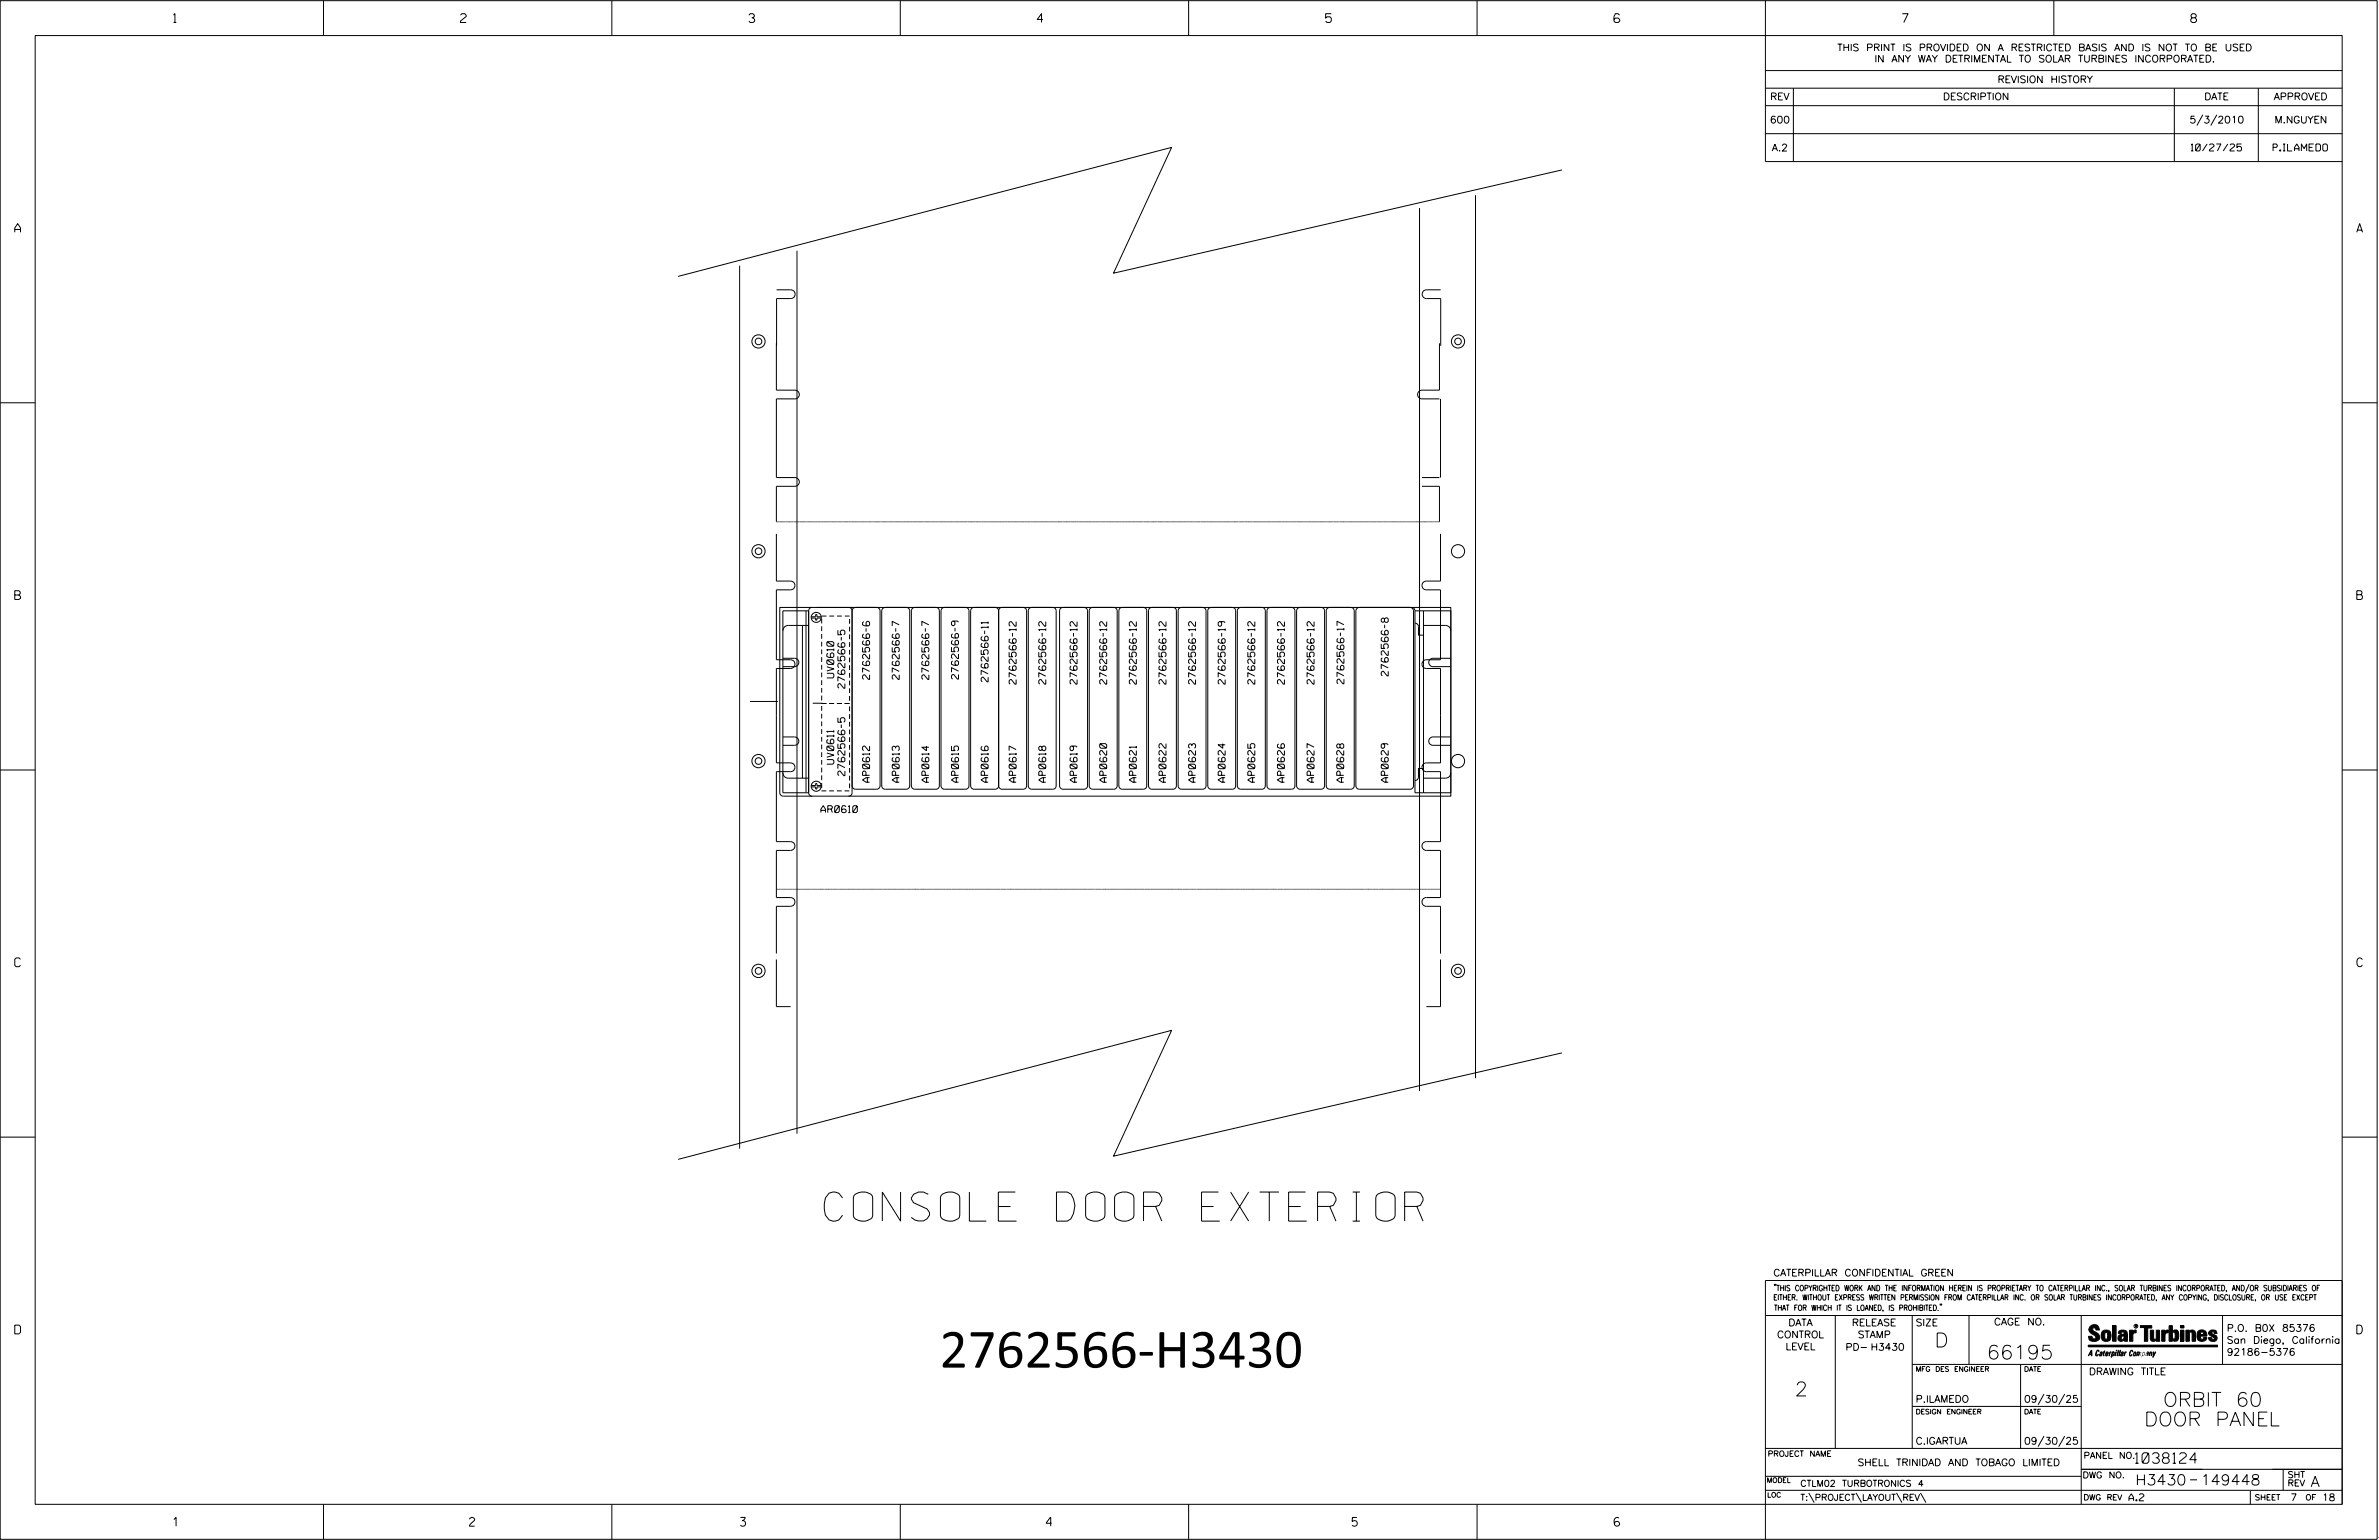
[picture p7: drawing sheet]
<svg xmlns="http://www.w3.org/2000/svg" width="864mm" height="559mm" viewBox="0 0 864 559" stroke-linecap="round" stroke-linejoin="round" font-family="sans-serif">
<defs><g id="words">
<text font-size="12.9" x="341.1" y="496.2">2762566-H3430</text>
<text font-size="10.5" x="299.2" y="443.1">CONSOLE DOOR EXTERIOR</text>
<g font-size="5.1">
<text x="702.3" y="488.8">D</text>
<text x="721.2" y="493.2">66195</text>
<text x="651.5" y="506.5">2</text>
<text x="785.2" y="510.3">ORBIT 60</text>
<text x="778.3" y="517.4">DOOR PANEL</text>
</g>
<g font-size="3.8">
<text x="775.1" y="531">1038124</text>
<text x="775.2" y="538.9">H3430</text>
<text x="798.8" y="538.9">149448</text>
<text x="838.8" y="539.5">A</text>
</g>
<g font-size="3.2">
<text x="63" y="8.2">1</text>
<text x="167.2" y="8.2">2</text>
<text x="271.8" y="8.2">3</text>
<text x="376.5" y="8.2">4</text>
<text x="481.2" y="8.2">5</text>
<text x="690.6" y="8.2">7</text>
<text x="795.3" y="8.2">8</text>
<text x="5.4" y="84.3">A</text>
<text x="855.5" y="84.3">A</text>
<text x="5.4" y="217.5">B</text>
<text x="855.6" y="217.5">B</text>
<text x="5.4" y="350.8">C</text>
<text x="855.6" y="350.8">C</text>
<text x="5.4" y="484">D</text>
<text x="855.6" y="484">D</text>
<text x="62.8" y="553.8">1</text>
<text x="170.4" y="553.8">2</text>
<text x="268.8" y="553.8">3</text>
<text x="379.8" y="553.8">4</text>
<text x="490.8" y="553.8">5</text>
<text x="585.9" y="553.8">6</text>
</g>
<g font-size="2.5">
<text x="666.9" y="18.5">THIS PRINT IS PROVIDED ON A RESTRICTED BASIS AND IS NOT TO BE USED</text>
<text x="680.5" y="22.6">IN ANY WAY DETRIMENTAL TO SOLAR TURBINES INCORPORATED.</text>
<text x="725.1" y="30">REVISION HISTORY</text>
<text x="642.6" y="36.3">REV</text>
<text x="705.3" y="36.3">DESCRIPTION</text>
<text x="800.2" y="36.3">DATE</text>
<text x="825.4" y="36.3">APPROVED</text>
<text x="642.5" y="44.7">600</text>
<text x="794.8" y="44.7">5/3/2010</text>
<text x="825.7" y="44.7">M.NGUYEN</text>
<text x="643.2" y="54.8">A.2</text>
<text x="795.4" y="54.8">10/27/25</text>
<text x="825.1" y="54.8">P.ILAMEDO</text>
<text x="302.7" y="246" transform="rotate(-90 302.7 246)">UV0610</text>
<text x="503.9" y="245.2" transform="rotate(-90 503.9 245.2)">2762566-8</text>
<text x="306.7" y="249.7" transform="rotate(-90 306.7 249.7)">2762566-5</text>
<text x="315.7" y="246.5" transform="rotate(-90 315.7 246.5)">2762566-6</text>
<text x="326.4" y="246.5" transform="rotate(-90 326.4 246.5)">2762566-7</text>
<text x="337.2" y="246.5" transform="rotate(-90 337.2 246.5)">2762566-7</text>
<text x="347.9" y="246.4" transform="rotate(-90 347.9 246.4)">2762566-9</text>
<text x="358.7" y="247.4" transform="rotate(-90 358.7 247.4)">2762566-11</text>
<text x="368.9" y="248.2" transform="rotate(-90 368.9 248.2)">2762566-12</text>
<text x="379.6" y="248.2" transform="rotate(-90 379.6 248.2)">2762566-12</text>
<text x="391" y="248.2" transform="rotate(-90 391 248.2)">2762566-12</text>
<text x="401.7" y="248.2" transform="rotate(-90 401.7 248.2)">2762566-12</text>
<text x="412.5" y="248.2" transform="rotate(-90 412.5 248.2)">2762566-12</text>
<text x="423.2" y="248.2" transform="rotate(-90 423.2 248.2)">2762566-12</text>
<text x="434" y="248.2" transform="rotate(-90 434 248.2)">2762566-12</text>
<text x="444.8" y="248.2" transform="rotate(-90 444.8 248.2)">2762566-19</text>
<text x="455.5" y="248.2" transform="rotate(-90 455.5 248.2)">2762566-12</text>
<text x="466.3" y="248.2" transform="rotate(-90 466.3 248.2)">2762566-12</text>
<text x="477" y="248.2" transform="rotate(-90 477 248.2)">2762566-12</text>
<text x="487.9" y="248.1" transform="rotate(-90 487.9 248.1)">2762566-17</text>
<text x="302.7" y="277.3" transform="rotate(-90 302.7 277.3)">UV0611</text>
<text x="306.7" y="281.4" transform="rotate(-90 306.7 281.4)">2762566-5</text>
<text x="315.7" y="283.8" transform="rotate(-90 315.7 283.8)">AP0612</text>
<text x="326.4" y="283.8" transform="rotate(-90 326.4 283.8)">AP0613</text>
<text x="337.2" y="283.8" transform="rotate(-90 337.2 283.8)">AP0614</text>
<text x="347.9" y="283.8" transform="rotate(-90 347.9 283.8)">AP0615</text>
<text x="358.7" y="283.8" transform="rotate(-90 358.7 283.8)">AP0616</text>
<text x="368.9" y="283.8" transform="rotate(-90 368.9 283.8)">AP0617</text>
<text x="379.6" y="283.8" transform="rotate(-90 379.6 283.8)">AP0618</text>
<text x="391" y="283.8" transform="rotate(-90 391 283.8)">AP0619</text>
<text x="401.7" y="283.8" transform="rotate(-90 401.7 283.8)">AP0620</text>
<text x="412.5" y="283.8" transform="rotate(-90 412.5 283.8)">AP0621</text>
<text x="423.2" y="283.8" transform="rotate(-90 423.2 283.8)">AP0622</text>
<text x="434" y="283.8" transform="rotate(-90 434 283.8)">AP0623</text>
<text x="444.8" y="283.8" transform="rotate(-90 444.8 283.8)">AP0624</text>
<text x="455.5" y="283.8" transform="rotate(-90 455.5 283.8)">AP0625</text>
<text x="466.3" y="283.8" transform="rotate(-90 466.3 283.8)">AP0626</text>
<text x="477" y="283.8" transform="rotate(-90 477 283.8)">AP0627</text>
<text x="487.8" y="283.8" transform="rotate(-90 487.8 283.8)">AP0628</text>
<text x="503.9" y="283.8" transform="rotate(-90 503.9 283.8)">AP0629</text>
<text x="298" y="294.9">AR0610</text>
<text x="643.8" y="463">CATERPILLAR CONFIDENTIAL GREEN</text>
<text x="645.1" y="485.5">CONTROL</text>
<text x="649.2" y="481.1">DATA</text>
<text x="672.3" y="481.1">RELEASE</text>
<text x="674.4" y="485.5">STAMP</text>
<text x="695.4" y="481.1">SIZE</text>
<text x="723.8" y="480.8">CAGE NO.</text>
<text x="808.4" y="483.1">P.O. B0X 85376</text>
<text x="648.2" y="489.8">LEVEL</text>
<text x="669.9" y="490">PD- H3430</text>
<text x="808.4" y="487.5">San Diego, California</text>
<text x="808.4" y="491.8">92186-5376</text>
<text x="758.3" y="498.9">DRAWING TITLE</text>
<text x="695.4" y="508.9">P.ILAMEDO</text>
<text x="734.8" y="508.9">09/30/25</text>
<text x="695.4" y="524.1">C.IGARTUA</text>
<text x="734.8" y="524.1">09/30/25</text>
<text x="674.3" y="531.9">SHELL TRINIDAD AND TOBAGO LIMITED</text>
<text x="772.8" y="544.6">A.2</text>
<text x="831.4" y="544.6">7</text>
<text x="842.9" y="544.6">18</text>
</g>
<g font-size="2.3">
<text x="756.4" y="529.2">PANEL NO.</text>
<text x="653.5" y="539.4">CTLM02 TURBOTRONICS 4</text>
<text x="756" y="536.3">DWG NO.</text>
<text x="830.4" y="539.3">REV</text>
<text x="830.4" y="536.2">SHT</text>
<text x="653.5" y="544.5">T:\PROJECT\LAYOUT\REV\</text>
</g>
<g font-size="2">
<text x="643.8" y="468.4">&quot;THIS COPYRIGHTED WORK AND THE INFORMATION HEREIN IS PROPRIETARY TO CATERPILLAR INC., SOLAR TURBINES INCORPORATED, AND/OR SUBSIDIARIES OF</text>
<text x="643.8" y="471.8">EITHER. WITHOUT EXPRESS WRITTEN PERMISSION FROM CATERPILLAR INC. OR SOLAR TURBINES INCORPORATED, ANY COPYING, DISCLOSURE, OR USE EXCEPT</text>
<text x="644" y="475.6">THAT FOR WHICH IT IS LOANED, IS PROHIBITED.&quot;</text>
<text x="641.7" y="528.5">PROJECT NAME</text>
<text x="756.3" y="544.3">DWG REV</text>
<text x="818.5" y="544.3">SHEET</text>
<text x="836.9" y="544.3">OF</text>
</g>
<g font-size="1.8">
<text x="695.4" y="497.6">MFG DES ENGINEER</text>
<text x="734.8" y="497.6">DATE</text>
<text x="695.4" y="513.1">DESIGN ENGINEER</text>
<text x="734.8" y="513.1">DATE</text>
<text x="641.3" y="538">MODEL</text>
<text x="641.5" y="543.3">LOC</text>
</g>
<text font-size=".9" x="775.1" y="481.7">R</text>
</g></defs>
<g fill="none" stroke="#000" stroke-width=".36">
<path d="M.1 .2h862.8v558.4h-862.8zM12.8 12.9h837.4v533h-837.4zM117.4 .2v12.7M222.1 .2v12.7M326.8 .2v12.7M431.5 .2v12.7M536.2 .2v12.7M587.9 5.5l-.5-.5h-1l-.5 1v1.7l.5 .4h1l.6-.4v-.6l-.6-.5h-1l-.5 .5M640.9 .2v58.4h209.3M745.6 .2v12.7M640.9 25.6h209.3M640.9 32h209.3"/>
<path d="M640.9 38.3h209.3M651 32v26.6M789.3 32v26.6M819.8 32v26.6M640.9 48.5h209.3M799.6 41.7l-2.1 3.8M804.7 41.7l-2.2 3.8M515.3 75.5v320.4M535.6 70.8v320.4M567 61.7l-162.8 37.4 21.1-45.6-179.1 46.8M268.5 96.4v320.4M289.3 91v320.4"/>
<path d="M281.9 105.2h5.2a1.59 1.59 0 0 1 1.5 1.6 1.59 1.59 0 0 1-1.5 1.5h-5.2l-.1 33.3h6.8a1.59 1.59 0 0 1 1.6 1.6 1.59 1.59 0 0 1-1.6 1.5h-6.8v28.6h6.8a1.59 1.59 0 0 1 1.6 1.6 1.59 1.59 0 0 1-1.6 1.6h-6.8v12.8h240.7v-12.8h-6.3M288.6 106.7v.1M516.2 106.7v.1M516.3 106.8a1.57 1.57 0 0 0 1.5 1.5h5.2v17.2M523 105.2h-5.2a1.57 1.57 0 0 0-1.5 1.6M522.5 124.6v17h-6.3a1.59 1.59 0 0 0-1.6 1.6 1.59 1.59 0 0 0 1.6 1.5h6.3M.1 146.2h12.7M522.9 144.7v28.6M850.2 146.2h12.7M516.2 173.3h6.3M522.9 173.3h.1M281.8 193.7v17.2h5.2a1.57 1.57 0 0 1 1.6 1.5"/>
<path d="M522.9 193.7v17.2h-5.1a1.59 1.59 0 0 0-1.6 1.5 1.59 1.59 0 0 0 1.6 1.6h5.1v25.4h-5.1a1.57 1.57 0 0 0-1.6 1.6M288.6 212.4v.1M288.6 212.4a1.57 1.57 0 0 1-1.6 1.6h-5.2v25.4h5.2a1.59 1.59 0 0 1 1.6 1.6 1.59 1.59 0 0 1-1.6 1.6h-5.2v34.2h5.2a1.59 1.59 0 0 1 1.6 1.6 1.59 1.59 0 0 1-1.6 1.6h-5.2v25.4h5.2a1.57 1.57 0 0 1 1.6 1.6M283.1 220.4h243.6v68.5l-242.8-.1-.6-.4-.2-.7zM284.2 238.9h4.2a1.52 1.52 0 0 1 1.6 1.5 1.52 1.52 0 0 1-1.6 1.5h-4.2M291.3 226.9v55.5M292.6 221.7v65.8M293.4 226.9h-7.3a1.93 1.93 0 0 0-1.9 2M293.5 221.7v66M293.5 221.7h-9.3v66h9.3M294.5 223.8h1.6v-.8h.4v.8h1.6M294.5 224.3h1.6v.7h.3l.1-.7h1.6"/>
<path d="M294.8 220.4l-.9 .4-.4 .9M296.4 220.4h13.1M308 220.4l1 .4 .3 .9M309.3 221.7v66l-.3 .8-1 .4M309.3 221.7a1.26 1.26 0 0 1 1.3-1.3h7.6a1.26 1.26 0 0 1 1.3 1.3l-.1 63.8-.4 .6-.8 .3h-7.6l-1-.5-.3-.8M320.5 220.8l.8-.4h7.7a1.26 1.26 0 0 1 1.2 1.3v63.7l-.4 .6-.8 .4h-7.7l-1-.5-.2-.8v-63.4zM331.2 220.8l.9-.4h7.6a1.26 1.26 0 0 1 1.3 1.3v63.7l-.4 .6-.9 .4h-7.6l-1-.5-.3-.8v-63.4zM342 220.8l.9-.4h7.6a1.26 1.26 0 0 1 1.3 1.3l-.1 63.7-.3 .6-.9 .4h-7.6l-1.1-.5-.2-.8v-63.4zM362.5 221.7l.4-.9 .6-.4h7.9a1.26 1.26 0 0 1 1.3 1.3l-.1 63.7-.3 .6-.9 .4h-7.6l-1-.5-.3-.8M362.5 221.7v63.5M362.5 221.7a1.26 1.26 0 0 0-1.3-1.3h-7.8l-.7 .4-.3 .9v63.4l.2 .8 1 .5 8-.1 .7-.5 .2-.7M373.6 220.8l.9-.4h7.7a1.21 1.21 0 0 1 1.2 1.3v63.7l-.4 .6-.8 .4h-7.7l-1-.5-.2-.8v-63.4z"/>
<path d="M385 220.8l.9-.4h7.6a1.26 1.26 0 0 1 1.3 1.3v63.4l-.3 .8-1 .5h-7.6l-1-.5-.3-.8v-63.4zM395.7 220.8l1-.4h7.6a1.26 1.26 0 0 1 1.3 1.3l-.1 63.7-.3 .6-.9 .4h-7.6l-1.1-.5-.2-.8v-63.4zM406.5 220.8l.9-.4h7.6a1.21 1.21 0 0 1 1.3 1.3v63.7l-.4 .6-.9 .4h-7.6l-1-.5-.2-.8v-63.4zM417.3 220.8l.8-.4h7.7a1.21 1.21 0 0 1 1.2 1.3v63.7l-.3 .6-.9 .4h-7.7l-.9-.5-.3-.8v-63.4zM428 220.8l.9-.4h7.7a1.21 1.21 0 0 1 1.2 1.3v63.7l-.4 .6-.8 .4h-7.7l-1-.5-.2-.8v-63.4zM438.8 220.8l.9-.4h7.6a1.21 1.21 0 0 1 1.3 1.3l-.1 63.7-.3 .6-.9 .4h-7.6l-1-.5-.3-.8v-63.4zM449.5 220.8l.9-.4h7.6l.8 .2 .5 .7v63.8a1.21 1.21 0 0 1-1.3 1.3h-7.6l-1-.5-.2-.8v-63.4zM460.3 220.8l.9-.4h7.6l.7 .2 .5 .7 .1 63.8a1.21 1.21 0 0 1-1.3 1.3h-7.6l-1-.5-.3-.8v-63.4zM471.1 220.8l.8-.4h7.9l.7 .4 .3 .9v63.4l-.2 .8-1 .5h-7.7l-1-.5-.2-.8v-63.4zM481.8 220.8l.9-.4h7.9l.6 .4 .4 .9v63.4l-.2 .8-1.1 .5h-7.6l-1-.5-.3-.8v-63.4zM492.6 220.8l.9-.4h18.3a1.26 1.26 0 0 1 1.3 1.3v63.7l-.4 .6-.9 .4h-18.3l-1.1-.5-.2-.8v-63.4zM512.4 220.4l.9 .4 .3 .9h3.1"/>
<path d="M513.6 226.1a1.33 1.33 0 0 1 1.3 1.3v3.1h1.8M513.6 221.7v66h3.1M516.7 221.7h10v66h-10zM516.7 226.9h8.1a1.93 1.93 0 0 1 1.9 2M526.5 238.9h-6.3a1.52 1.52 0 0 0-1.5 1.5 1.52 1.52 0 0 0 1.5 1.5h6.3M272.2 254.5h10.2M295 255.2h3.6M516.2 241a1.57 1.57 0 0 0 1.6 1.6h5.1v34.2h-5.1a1.59 1.59 0 0 0-1.6 1.6 1.59 1.59 0 0 0 1.6 1.6h5.1v25.4h-5.1a1.57 1.57 0 0 0-1.6 1.6M.1 279.4h12.7M284.2 267.4h4.2a1.52 1.52 0 0 1 1.6 1.5 1.52 1.52 0 0 1-1.6 1.5h-4.2M516.7 278.8h-1.8v3.2a1.26 1.26 0 0 1-1.3 1.2M526.5 267.4h-6.3a1.52 1.52 0 0 0-1.5 1.5 1.52 1.52 0 0 0 1.5 1.5h6.3"/>
<path d="M850.2 279.4h12.7M284.2 280.4a1.93 1.93 0 0 0 1.9 2h7.3M293.5 287.7l.3 .7 1 .5M294.5 285.5h1.6v.8h.4v-.8h1.6M294.5 285h1.6v-.7h.4v.7h1.6M526.7 280.4a1.93 1.93 0 0 1-1.9 2h-8.1M288.6 307a1.63 1.63 0 0 1-1.6 1.6h-5.2v17.1h5.2a1.59 1.59 0 0 1 1.6 1.6 1.59 1.59 0 0 1-1.6 1.6h-5.2v17.1M516.2 307a1.63 1.63 0 0 0 1.6 1.6h5.1v17.1h-5.1a1.59 1.59 0 0 0-1.6 1.6 1.59 1.59 0 0 0 1.6 1.6h5.1v17.1M281.8 322.7h241.1M281.8 348.2v17.1h5.2M522.9 348.2v17.1h-5.1M567 382.1l-162.8 37.4 21.1-45.6-179.1 46.8"/>
<path d="M.1 412.6h12.7M850.2 412.6h12.7M640.9 477.3h209.3M644.2 466.1l-.1 .4M644.7 466.1l-.2 .4M666.2 477.3v48.3M694.2 477.3v48.3M704.4 473.3l-.1 .4M704.8 473.3l-.1 .4M714.8 477.3v17.8M755.5 477.3v68.6M806.8 477.3v17.8"/>
<path d="M816.5 466l-1.4 3.1M850.2 464.6h-209.3v94M850.2 464.8v81.1M694.2 495.1h156M733.5 495.1v30.5M758.6 481.4a2.02 2.02 0 0 1 3.1-.1l.5 1.3h-1.3l-.2-.6-.4-.2-.6 .1-.1 .4 .4 .7a2.46 2.46 0 0 1 2.2 2.9 2.83 2.83 0 0 1-3.8 .3l-.3-1.3h1.3l.2 .7 .6 .3 .5-.2 .2-.5-.4-.6-1.9-1.2-.4-.9zM759.2 491.3h-.7l.7-1.2v1.9h.2l-.1-2.1-1.3 2.1 .5-.5h.7M761.3 490l.3-.2 .4 .3-.1 .3-.3-.4-.4 .3-.3 1.6h.4l.4-.5-.3 .6-.4 .1-.3-.4zM762.6 490.6l.5-.1-.1 1.4h-.9a.74 .74 0 0 1 .9-.8l-.3 .7-.5 .1 .2-.5 .6-.2v-.5l-.7 .2zM763 483.2a2.17 2.17 0 0 1 3.1 0l.3 1.4-.3 1.5a2.17 2.17 0 0 1-3.1 0l-.3-1.5zM763.6 490.5l.4-.4 .2 .6h-.3l-.3 .9 .2 .4-.3-.1zM764.1 483.7l.5-.4 .4 .3v2.2l-.4 .2-.5-.2z"/>
<path d="M764.6 491.1l.6 .2v-.7l-.4-.1-.4 .6-.1 .8h.6M764.6 491.1l-.1 .8h.4M764.6 482.6v.8M764.8 490.7l.4 .1v.3h-.6zM765 491.5l-.1 .4zM766 490.5l-.5 1.5zM766 490.8l.4-.3-.4 .4M766.9 481h1.3v5.7h-1.3zM767 490.8l.5 .1-.3 .8-.4 .2zM767.3 490.5h-.5l-.5 2M767.3 490.5a.8 .8 0 0 1 .2 1 .8 .8 0 0 1-.9 .4l-.1 .6M767.3 490.5l-.1 .2"/>
<path d="M768.1 490.5l-.4 1.5zM768.2 489.9h.3l-.1 .2h-.2zM769 489.9l-.5 2.1zM769.7 489.9l-.6 2.1zM770.1 491.4l.5-.3-.5 .8zM770.4 491.9h.1M770.6 491.1l.1-.4-.7 .2 .1-.3 .6-.1 .2 .3-.5 1.1M770.6 491.1a.74 .74 0 0 0-.8 .8h.6M771 484.8h-.7l-.3 .6 .4 .7 .5-.3 .1-2.4h-.8l-.1 .4h-1.2a1.71 1.71 0 0 1 1.8-1.3 1.71 1.71 0 0 1 1.6 1.4v2.8h-1.1l-.1-.6M771 484.2l-1.5 .1a1.41 1.41 0 0 0 0 2.4l.5 .1 1.1-.7M771.2 486.1h-.1M771.4 490.5l.1 .3 .4-.3-.9 1.5z"/>
<path d="M771.5 490.8h.1M773 482.7h1.2v.5l.5-.5 .7-.1v1h-.6l-.5 .4-.1 2.7h-1.2zM773.3 490.3l.6-.4 .4 .2-.1 .4-.3-.4a1.28 1.28 0 0 0-.5 1.8l.6-.4-.1 .4-.8 .1zM774.7 490.8l.5-.3a.88 .88 0 0 1 .2 .9 .88 .88 0 0 1-.7 .7l-.2-.2zM774.8 490.9h.5l-.3 1h-.3l-.2-.2zM775.2 490.5l-.1 .2M776.8 481h4.3v.9h-1.5v4.8h-1.3M776.8 490.6l-.8 .2v-.3l-.4 1.5 .8-1.3v1.3l.3-1.2M779.3 491.1h.4M779.6 490.5h.3l-.3 1.4M779.6 490.7h.2l-.1 .4M779.7 491.1l-.1 .4"/>
<path d="M779.7 491.1l-.4 .2M780.1 492l.4-1.5 .1 .3 .3-.3 .3 .2-.3 1.3v-1.3l-.7 1.3M780.6 482.7h1.2v2.7l.1 .4 .4 .3 .4-.7v-2.7h1.2l.1 4h-1.3v-.5l-1.1 .6-.7-.3-.3-.7zM781.6 492.5l1-2-.8 1.3-.2-1.3-.2 2M784.7 482.7h1.2v.5l.5-.5 .7-.1v1h-.5l-.6 .4-.1 2.7h-1.2zM787.4 481h1.2v2a1.4 1.4 0 0 1 2.2 .2l.1 1.4-.4 1.9-1.5 .1-.4-.5v-1l.5 .9 .5-.3v-2.1l-.5-.4-.5 .7v2.8h-1.2zM791.5 482.7h1.3v4h-1.3zM791.5 481h1.3v.9h-1.3zM793.5 482.7h1.3v.4l.7-.5 1.1 .2 .4 .6v3.3h-1.2l-.3-3.4-.7 .2v3.2h-1.3zM794.8 483.1h.1M797.7 483.2a1.92 1.92 0 0 1 2.4-.5 1.92 1.92 0 0 1 1 2.1h-2.3v.8l.6 .5 .5-.3v-.5h1.2a1.83 1.83 0 0 1-2.1 1.4 1.83 1.83 0 0 1-1.5-2.1zM798.8 484.2v.6"/>
<path d="M799.1 483.4h.6l.2 .8h-1.1zM804.6 482.9a1.84 1.84 0 0 0-2.9 .8 3.3 3.3 0 0 0 2.2 1.9l-.5 .5-.4-.3-.1-.4h-1.2l.1 .6a1.92 1.92 0 0 0 2.9 .4M804.9 483.8h-1.2l-.2-.6-.5 .1-.1 .3 .1 .3 1.8 .9M805.1 488.1h-47.1v.6h47.1M694.2 510.3h61.3M742 505.8l-2.2 3.9M749.5 505.8l-2.2 3.9M640.9 525.6h209.2M640.9 535.7h114.6M742 521.1l-2.2 3.8M749.5 521.1l-2.2 3.8M755.5 533.2h94.7"/>
<path d="M795 537h2.6M828.8 533.2v7.6M117.4 545.9v12.7M222.1 545.9v12.7M326.8 545.9v12.7M431.5 545.9v12.7M536.2 545.9v12.7M640.9 540.8h209.3M656.6 541.7l2 3.5M673.8 541.7l1.9 3.5M688.4 541.7l2 3.5M697.2 541.7l1.9 3.5"/>
<path d="M816.9 541v4.9M863.5 558h.1"/>
<circle cx="275.3" cy="123.9" r="2.4"/>
<circle cx="275.3" cy="123.9" r="1.2"/>
<circle cx="529.3" cy="123.9" r="1.2"/>
<circle cx="529.3" cy="123.9" r="2.4"/>
<circle cx="275.3" cy="200" r="2.4"/>
<circle cx="275.3" cy="200" r="1.2"/>
<circle cx="529.3" cy="200" r="2.4"/>
<circle cx="296.3" cy="224" r="1.83"/>
<circle cx="275.3" cy="276.2" r="2.41"/>
<circle cx="275.3" cy="276.2" r="1.2"/>
<circle cx="529.3" cy="276.2" r="2.4"/>
<circle cx="296.3" cy="285.3" r="1.83"/>
<circle cx="275.3" cy="352.3" r="2.41"/>
<circle cx="275.3" cy="352.3" r="1.21"/>
<circle cx="529.3" cy="352.3" r="2.41"/>
<circle cx="529.3" cy="352.3" r="1.21"/>
<circle cx="775.4" cy="481.2" r=".69"/>
</g>
<g fill="#000">
<path d="M768.1 490.5l-.4 1.5zM768.2 489.9h.3l-.1 .2h-.2zM769 489.9l-.5 2.1zM769.7 489.9l-.6 2.1zM791.5 481h1.3v.9h-1.3zM791.5 482.7h1.3v4h-1.3zM758 488.1h47.1v.6h-47.1z"/>
<path d="M759.2 489.9l-1.2 2.1 .5-.5h.7v.5h.2zM759.2 490.1v1.2h-.7z" fill-rule="evenodd"/>
<path d="M758.6 481.4a2.02 2.02 0 0 1 3.1-.1l.5 1.3h-1.3l-.2-.6-.4-.2-.6 .1-.1 .4 .4 .7a2.46 2.46 0 0 1 2.2 2.9 2.83 2.83 0 0 1-3.8 .3l-.3-1.3h1.3l.2 .7 .6 .3 .5-.2 .2-.5-.4-.6-1.9-1.2-.4-.9z" fill-rule="evenodd"/>
<path d="M761.3 490l.3-.2 .4 .3-.1 .3-.3-.4-.4 .3-.3 1.6h.4l.4-.5-.3 .6-.4 .1-.3-.4z" fill-rule="evenodd"/>
<path d="M762.6 490.6l.5-.1-.1 1.4h-.9a.74 .74 0 0 1 .9-.8l-.6 .3-.2 .5 .5-.1 .3-.6v-.5l-.7 .2z" fill-rule="evenodd"/>
<path d="M763.6 490.5l.4-.4 .2 .6h-.3l-.3 .9 .2 .4-.3-.1z" fill-rule="evenodd"/>
<path d="M764.8 490.5l.5 .3-.1 .5h-.6l.6-.2v-.3l-.4-.1-.3 1.2h.4l.3-.4-.6 .6-.3-.2v-.4z" fill-rule="evenodd"/>
<path d="M763 483.2a2.17 2.17 0 0 1 3.1 0l.3 1.4-.3 1.5a2.17 2.17 0 0 1-3.1 0l-.3-1.5zM764.1 483.7v2.1l.5 .2 .4-.2v-2.2l-.4-.3z" fill-rule="evenodd"/>
<path d="M766 490.5v.3l.4-.1-.4 .2-.5 1.1z" fill-rule="evenodd"/>
<path d="M766.8 490.5l-.5 2 .3-.6a.71 .71 0 0 0 .9-.5 .71 .71 0 0 0-.4-.9zM767 490.8l.5 .1-.3 .8-.4 .2z" fill-rule="evenodd"/>
<path d="M766.9 481h1.3v5.7h-1.3z" fill-rule="evenodd"/>
<path d="M770.1 490.6l.6-.1 .2 .3-.4 1.2-.5 .1-.2-.5 .3-.5h.5l-.7 .5v.3l.4-.1 .4-.9-.5-.2-.2 .2z" fill-rule="evenodd"/>
<path d="M769.4 482.8l-.5 1h1.2l.1-.4h.8v.8l-1.5 .1a1.41 1.41 0 0 0 0 2.4l.5 .1 1.1-.7 .1 .6h1.1v-2.8a1.79 1.79 0 0 0-2.4-1.2zM770.3 484.8h.7l-.1 1-.5 .3-.4-.7z" fill-rule="evenodd"/>
<path d="M771.4 490.5l.1 .3 .4-.3-.9 1.5z" fill-rule="evenodd"/>
<path d="M773 482.7h1.2v.5l.5-.5 .7-.1v1h-.6l-.5 .4-.1 2.7h-1.2z" fill-rule="evenodd"/>
<path d="M773.3 490.3l.6-.4 .4 .2-.1 .4-.3-.4a1.28 1.28 0 0 0-.5 1.8l.6-.4-.3 .5h-.6z" fill-rule="evenodd"/>
<path d="M774.7 490.8l-.2 1.1h.7a.96 .96 0 0 0 0-1.4zM774.8 490.9h.5l-.1 .6-.5 .4-.2-.2z" fill-rule="evenodd"/>
<path d="M776 490.5v.3l.4-.3 .2 .3 .7-.2-.3 1.4v-1.3l-.6 1.3v-1.3l-.8 1.3z" fill-rule="evenodd"/>
<path d="M776.8 481h4.3v.9h-1.5v4.8h-1.3v-4.8h-1.5z" fill-rule="evenodd"/>
<path d="M777.9 490.5l-.5 2 .3-.6a.71 .71 0 0 0 .9-.5 .71 .71 0 0 0-.4-.9zM778.1 490.8l.3-.1 .1 .4-.5 .8-.2-.5z" fill-rule="evenodd"/>
<path d="M779.3 490.6l.6-.1-.3 1.5-.7-.1a.67 .67 0 0 1 .8-.8l-.6 .3-.1 .5 .4-.1 .4-.9-.4-.2-.3 .2z" fill-rule="evenodd"/>
<path d="M780.5 490.5l.1 .3 .3-.3 .3 .2-.3 1.3v-1.3l-.8 1.3z" fill-rule="evenodd"/>
<path d="M780.6 482.7h1.2v2.7l.1 .4 .4 .3 .4-.7v-2.7h1.2l.1 4h-1.3v-.5l-1.1 .6-.7-.3-.3-.7z" fill-rule="evenodd"/>
<path d="M781.6 490.5l.2 1.3 .8-1.3-1.2 2z" fill-rule="evenodd"/>
<path d="M784.7 482.7h1.2v.5l.5-.5 .7-.1v1h-.5l-.6 .4-.1 2.7h-1.2z" fill-rule="evenodd"/>
<path d="M787.4 481h1.2v2a1.4 1.4 0 0 1 2.2 .2l.1 1.4-.4 1.9-1.5 .1-.4-.5v-1l.5 .9 .5-.3v-2.1l-.5-.4-.5 .7v2.8h-1.2z" fill-rule="evenodd"/>
<path d="M793.5 482.7h1.3v.4a1.29 1.29 0 0 1 2.2 .3v3.3h-1.2l-.3-3.4-.7 .2v3.2h-1.3z" fill-rule="evenodd"/>
<path d="M797.7 483.2a1.92 1.92 0 0 1 2.4-.5 1.92 1.92 0 0 1 1 2.1h-2.3v.8l.6 .5 .5-.3v-.5h1.2a1.83 1.83 0 0 1-2.1 1.4 1.83 1.83 0 0 1-1.5-2.1zM799.1 483.4l-.3 .8h1.1l-.2-.8z" fill-rule="evenodd"/>
<path d="M801.9 483.2a1.94 1.94 0 0 1 3 .1v.5h-1.2l-.2-.6-.5 .1-.1 .3 .1 .3 1.8 .9a1.2 1.2 0 0 1 .1 1.3 1.2 1.2 0 0 1-1.2 .7l-1.6-.4-.4-1h1.2l.1 .4 .4 .3 .5-.5a3.3 3.3 0 0 1-2.2-1.9z" fill-rule="evenodd"/>
<circle cx="761.4" cy="492" r=".07"/>
<circle cx="762.2" cy="485.1" r=".07"/>
<circle cx="769.3" cy="492" r=".07"/>
<circle cx="773.1" cy="486.7" r=".07"/>
<circle cx="791.5" cy="486.7" r=".07"/>
<circle cx="791.5" cy="481" r=".07"/>
<circle cx="794.8" cy="486.7" r=".07"/>
</g>
<path d="M298.3 223.6h10.1v31.7h-10.1v-31.7M298.3 255.3h10.1v31.7h-10.1v-31.7" fill="none" stroke="#000" stroke-width=".36" stroke-dasharray="1.7 1.1" stroke-linecap="butt"/>
<use href="#words"/>
</svg>
